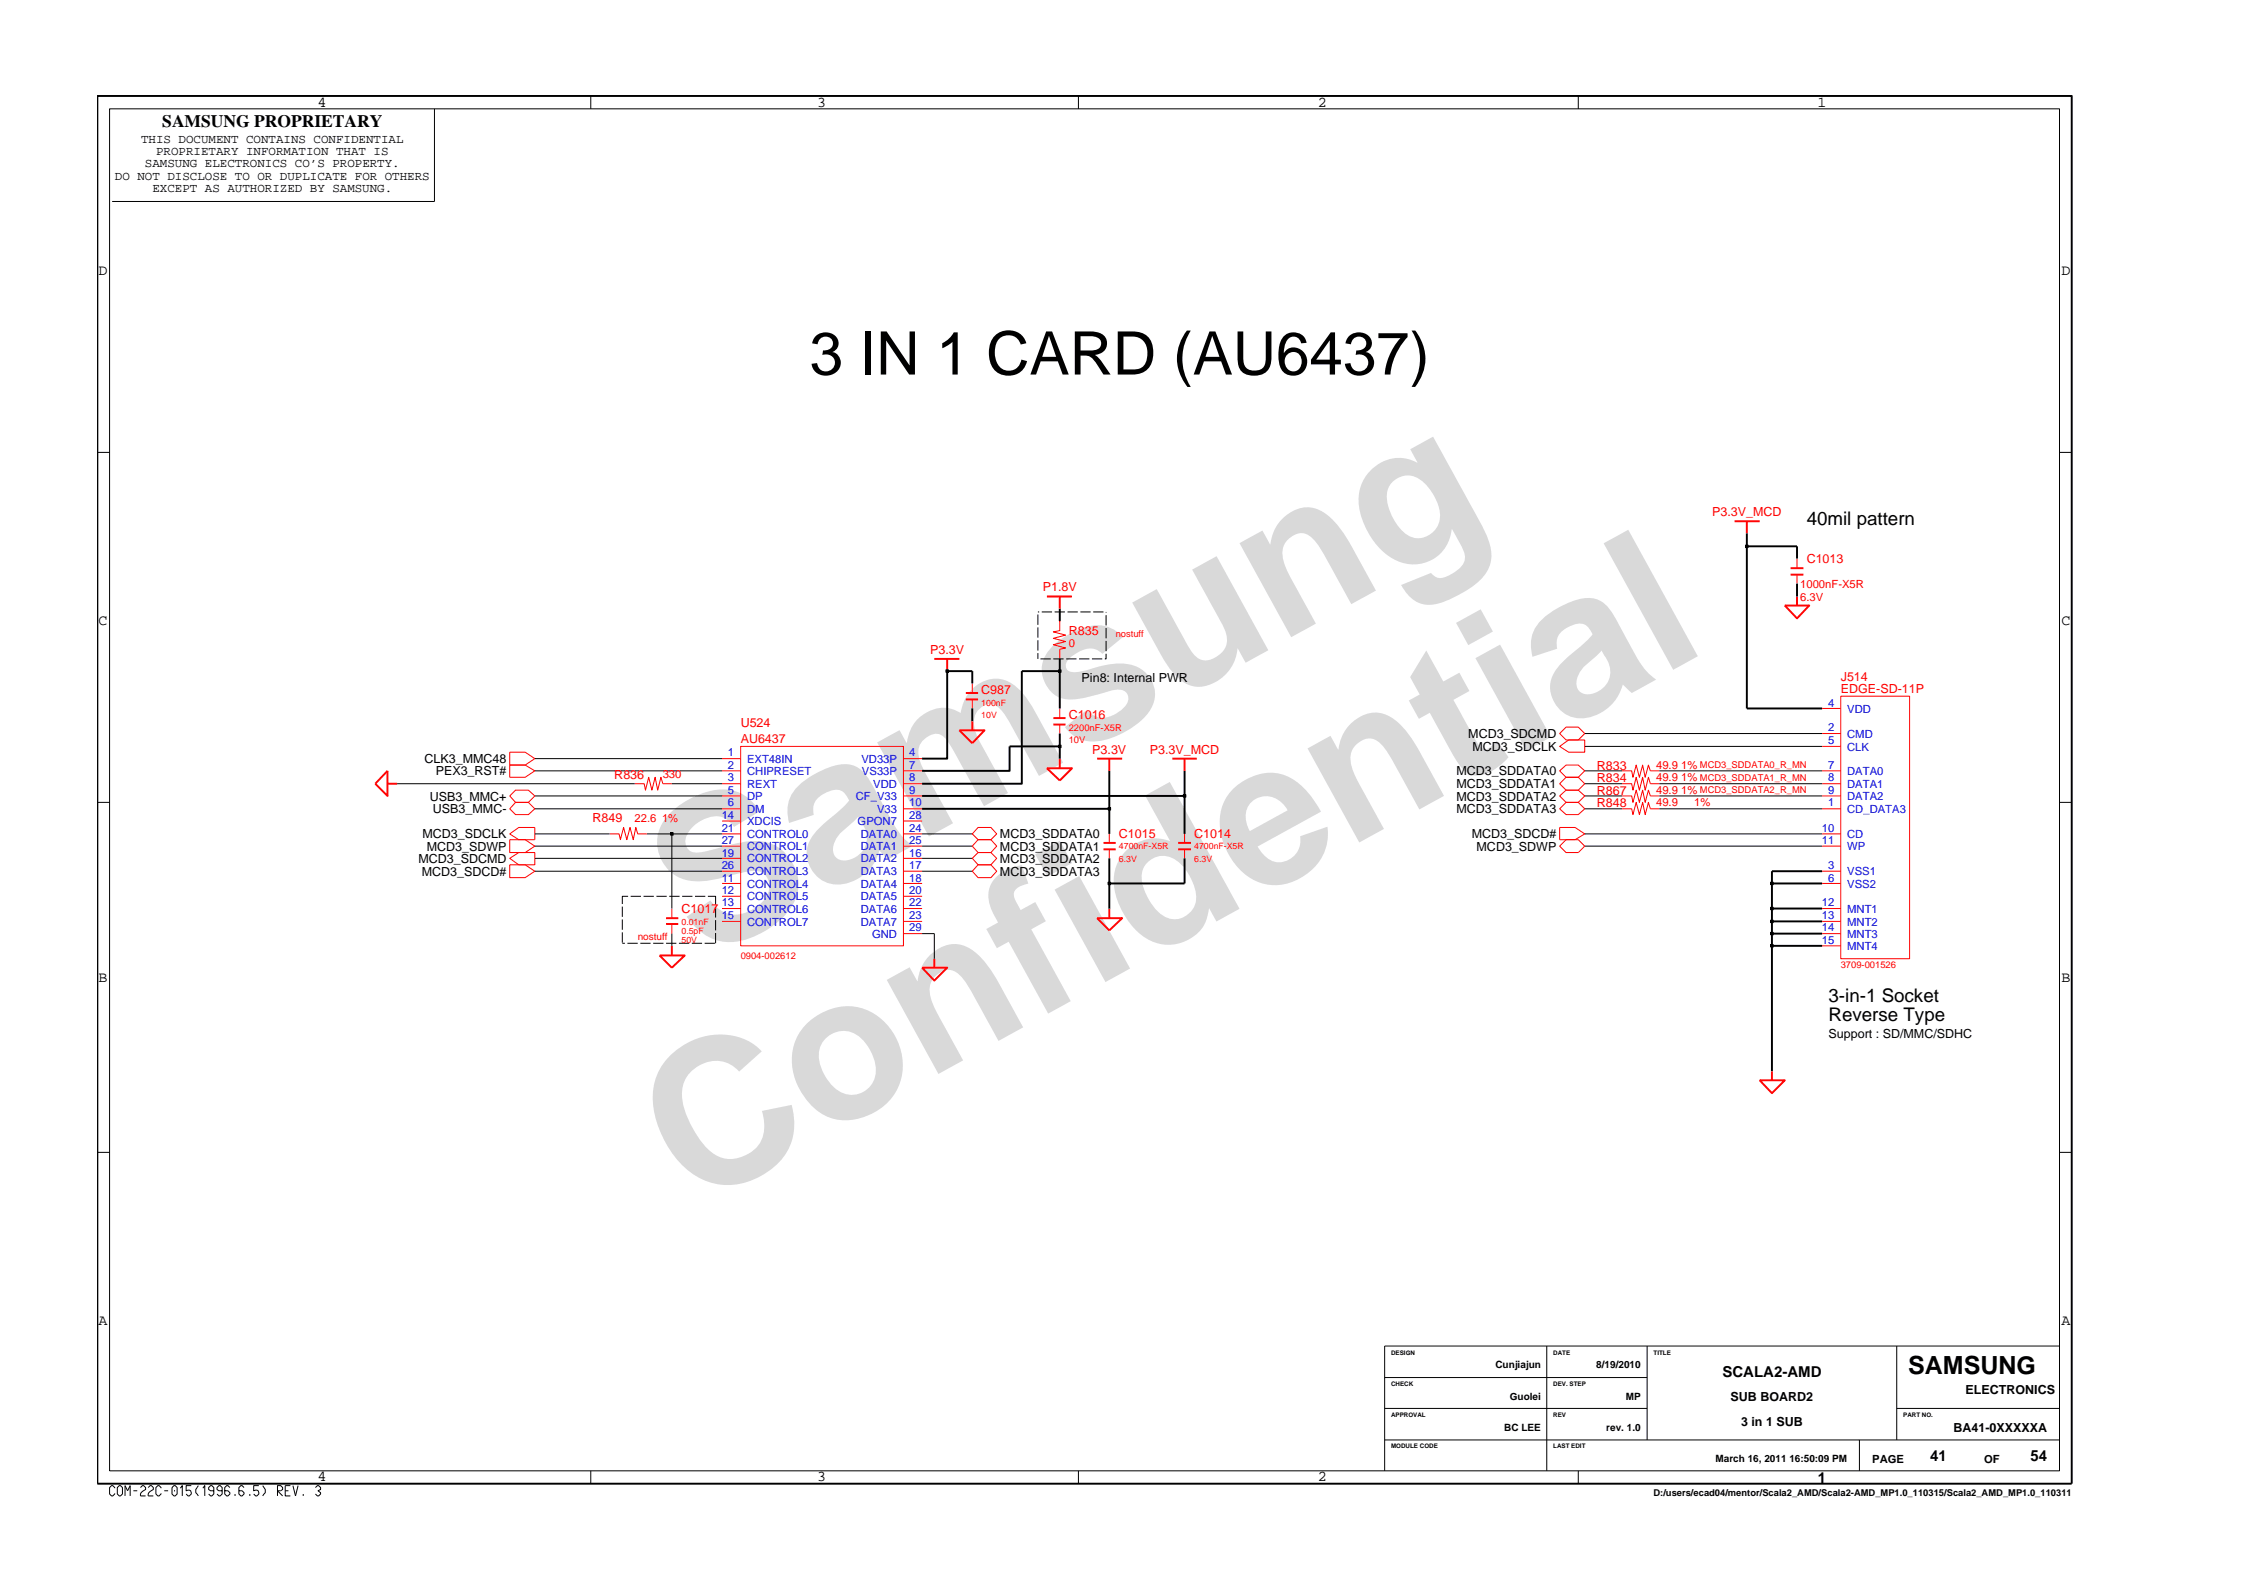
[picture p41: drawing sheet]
<svg xmlns="http://www.w3.org/2000/svg" width="297mm" height="210mm" viewBox="0 0 297 210" stroke-linecap="round" stroke-linejoin="round" font-family="sans-serif">
<defs><g id="words">
<g font-size="26.5" fill="#d9d9d9">
<text x="92.4" y="126.5" transform="rotate(-29 92.4 126.5)">Samsung</text>
<text x="91.1" y="159.2" transform="rotate(-29 91.1 159.2)">Confidential</text>
</g>
<text font-size="7.9" x="106.5" y="49.3">3 IN 1 CARD (AU6437)</text>
<text font-size="3.3" x="251.1" y="180.8">SAMSUNG</text>
<g font-size="2.5">
<text x="237.8" y="69.1">40mil pattern</text>
<text x="240.7" y="131.9">3-in-1 Socket</text>
<text x="240.7" y="134.4">Reverse Type</text>
</g>
<text font-size="2.3" x="21.4" y="16.7">SAMSUNG PROPRIETARY</text>
<g font-size="2">
<text x="41.8" y="14">4</text>
<text x="107.6" y="14">3</text>
<text x="173.4" y="14">2</text>
<text x="239.2" y="14">1</text>
<text x="13" y="36.2">D</text>
<text x="271.3" y="36.2">D</text>
<text x="13" y="82.3">C</text>
<text x="271.3" y="82.3">C</text>
<text x="13" y="129.2">B</text>
<text x="271.3" y="129.2">B</text>
<text x="13" y="174.4">A</text>
<text x="271.3" y="174.4">A</text>
<text x="226.7" y="181.2">SCALA2-AMD</text>
<text x="41.8" y="195">4</text>
<text x="107.6" y="195">3</text>
<text x="173.4" y="195">2</text>
<text x="239.3" y="195.1">1</text>
<text x="254" y="192.2">41</text>
<text x="267.2" y="192.2">54</text>
</g>
<g font-size="1.6">
<text x="15.1" y="23.7">DO NOT DISCLOSE TO OR DUPLICATE FOR OTHERS</text>
<text x="18.6" y="18.8">THIS DOCUMENT CONTAINS CONFIDENTIAL</text>
<text x="19.1" y="22">SAMSUNG ELECTRONICS CO’S PROPERTY.</text>
<text x="20.5" y="20.4">PROPRIETARY INFORMATION THAT IS</text>
<text x="20.1" y="25.3">EXCEPT AS AUTHORIZED BY SAMSUNG.</text>
<text x="142.4" y="89.8">Pin8: Internal PWR</text>
<text x="55.9" y="100.4">CLK3_MMC48</text>
<text x="193.2" y="97.1">MCD3_SDCMD</text>
<text x="193.8" y="98.8">MCD3_SDCLK</text>
<text x="56.6" y="105.3">USB3_MMC+</text>
<text x="57" y="107">USB3_MMC-</text>
<text x="57.3" y="102">PEX3_RST#</text>
<text x="191.7" y="103.7">MCD3_SDDATA1</text>
<text x="191.7" y="102">MCD3_SDDATA0</text>
<text x="191.7" y="105.3">MCD3_SDDATA2</text>
<text x="191.7" y="107">MCD3_SDDATA3</text>
<text x="55.1" y="113.6">MCD3_SDCMD</text>
<text x="55.6" y="110.3">MCD3_SDCLK</text>
<text x="56.2" y="112">MCD3_SDWP</text>
<text x="131.6" y="110.3">MCD3_SDDATA0</text>
<text x="131.6" y="112">MCD3_SDDATA1</text>
<text x="131.6" y="113.6">MCD3_SDDATA2</text>
<text x="193.7" y="110.3">MCD3_SDCD#</text>
<text x="194.3" y="112">MCD3_SDWP</text>
<text x="55.5" y="115.3">MCD3_SDCD#</text>
<text x="131.6" y="115.3">MCD3_SDDATA3</text>
<text x="240.7" y="136.6">Support : SD/MMC/SDHC</text>
<text x="227.8" y="184.3">SUB BOARD2</text>
<text x="258.7" y="183.5">ELECTRONICS</text>
<text x="229.1" y="187.6">3 in 1 SUB</text>
<text x="257.1" y="188.4">BA41-0XXXXXA</text>
</g>
<g font-size="1.6" fill="#f00">
<text x="225.3" y="67.9">P3.3V_MCD</text>
<text x="137.2" y="77.8">P1.8V</text>
<text x="237.8" y="74.1">C1013</text>
<text x="140.7" y="83.6">R835</text>
<text x="122.4" y="86">P3.3V</text>
<text x="242.3" y="89.6">J514</text>
<text x="97.5" y="95.7">U524</text>
<text x="129.1" y="91.4">C987</text>
<text x="140.7" y="94.7">C1016</text>
<text x="242.3" y="91.2">EDGE-SD-11P</text>
<text x="97.5" y="97.8">AU6437</text>
<text x="143.8" y="99.2">P3.3V</text>
<text x="151.3" y="99.2">P3.3V_MCD</text>
<text x="210.2" y="101.3">R833</text>
<text x="80.8" y="102.5">R836</text>
<text x="210.2" y="104.6">R867</text>
<text x="210.2" y="102.9">R834</text>
<text x="210.2" y="106.2">R848</text>
<text x="78" y="108.2">R849</text>
<text x="147.3" y="110.3">C1015</text>
<text x="157.2" y="110.3">C1014</text>
<text x="89.7" y="120.2">C1017</text>
</g>
<g font-size="1.5" fill="#f00">
<text x="236.9" y="77.3">1000nF-X5R</text>
<text x="236.9" y="79">6.3V</text>
<text x="140.7" y="85.1">0</text>
<text x="218" y="101.2">49.9 1%</text>
<text x="87.2" y="102.4">330</text>
<text x="218" y="106.1">49.9</text>
<text x="218" y="104.5">49.9 1%</text>
<text x="218" y="102.8">49.9</text>
<text x="221.3" y="102.8">1%</text>
<text x="223" y="106.1">1%</text>
<text x="83.5" y="108.2">22.6</text>
<text x="87.1" y="108.2">1%</text>
</g>
<g font-size="1.5" fill="#00f">
<text x="240.6" y="93">4</text>
<text x="243.1" y="93.8">VDD</text>
<text x="95.8" y="99.5">1</text>
<text x="95.8" y="101.2">2</text>
<text x="98.3" y="100.4">EXT48IN</text>
<text x="98.3" y="102">CHIPRESET</text>
<text x="113.4" y="100.4">VD33P</text>
<text x="113.4" y="102">VS33P</text>
<text x="119.7" y="99.5">4</text>
<text x="119.7" y="101.2">7</text>
<text x="240.6" y="97.9">5</text>
<text x="240.6" y="96.2">2</text>
<text x="240.6" y="101.2">7</text>
<text x="243.1" y="98.8">CLK</text>
<text x="243.1" y="97.1">CMD</text>
<text x="243.1" y="102">DATA0</text>
<text x="95" y="107.7">14</text>
<text x="95.8" y="106.1">6</text>
<text x="95.8" y="104.5">5</text>
<text x="95.8" y="102.8">3</text>
<text x="98.3" y="107">DM</text>
<text x="98.3" y="105.3">DP</text>
<text x="98.3" y="103.7">REXT</text>
<text x="112.6" y="105.3">CF_V33</text>
<text x="114.9" y="103.7">VDD</text>
<text x="115.4" y="107">V33</text>
<text x="119.7" y="107.7">28</text>
<text x="119.7" y="106.1">10</text>
<text x="119.7" y="102.8">8</text>
<text x="119.7" y="104.5">9</text>
<text x="240.6" y="106.1">1</text>
<text x="240.6" y="102.8">8</text>
<text x="240.6" y="104.5">9</text>
<text x="243.1" y="107">CD_DATA3</text>
<text x="243.1" y="103.7">DATA1</text>
<text x="243.1" y="105.3">DATA2</text>
<text x="95" y="109.4">21</text>
<text x="95" y="111">27</text>
<text x="95" y="112.7">19</text>
<text x="98.3" y="108.6">XDCIS</text>
<text x="98.3" y="110.3">CONTROL0</text>
<text x="98.3" y="111.9">CONTROL1</text>
<text x="98.3" y="113.5">CONTROL2</text>
<text x="112.9" y="108.6">GPON7</text>
<text x="113.3" y="110.3">DATA0</text>
<text x="113.3" y="111.9">DATA1</text>
<text x="113.3" y="113.5">DATA2</text>
<text x="119.7" y="109.4">24</text>
<text x="119.7" y="111">25</text>
<text x="119.7" y="112.7">16</text>
<text x="239.8" y="111">11</text>
<text x="239.8" y="109.4">10</text>
<text x="243.1" y="111.9">WP</text>
<text x="243.1" y="110.3">CD</text>
<text x="95" y="116">11</text>
<text x="95" y="117.6">12</text>
<text x="95" y="119.3">13</text>
<text x="95" y="114.3">26</text>
<text x="98.3" y="118.5">CONTROL5</text>
<text x="98.3" y="115.2">CONTROL3</text>
<text x="98.3" y="116.8">CONTROL4</text>
<text x="113.3" y="115.2">DATA3</text>
<text x="113.3" y="116.8">DATA4</text>
<text x="113.3" y="118.5">DATA5</text>
<text x="119.7" y="114.3">17</text>
<text x="119.7" y="116">18</text>
<text x="119.7" y="117.6">20</text>
<text x="119.7" y="119.3">22</text>
<text x="239.8" y="119.3">12</text>
<text x="240.6" y="114.3">3</text>
<text x="240.6" y="116">6</text>
<text x="243.1" y="115.2">VSS1</text>
<text x="243.1" y="116.8">VSS2</text>
<text x="95" y="121">15</text>
<text x="98.3" y="120.1">CONTROL6</text>
<text x="98.3" y="121.8">CONTROL7</text>
<text x="113.3" y="120.1">DATA6</text>
<text x="113.3" y="121.8">DATA7</text>
<text x="114.8" y="123.4">GND</text>
<text x="119.7" y="121">23</text>
<text x="119.7" y="122.6">29</text>
<text x="239.8" y="121">13</text>
<text x="239.8" y="122.6">14</text>
<text x="239.8" y="124.3">15</text>
<text x="243.1" y="120.1">MNT1</text>
<text x="243.1" y="121.8">MNT2</text>
<text x="243.1" y="123.4">MNT3</text>
<text x="243.1" y="125">MNT4</text>
</g>
<g font-size="1.5">
<text x="246.4" y="192.5">PAGE</text>
<text x="261.1" y="192.5">OF</text>
</g>
<text font-size="1.3" fill="#f00" x="83.9" y="123.8">nostuff</text>
<g font-size="1.3">
<text x="196.8" y="180.1">Cunjiajun</text>
<text x="198.7" y="184.2">Guolei</text>
<text x="210.1" y="180.1">8/19/2010</text>
<text x="214" y="184.2">MP</text>
<text x="198" y="188.3">BC LEE</text>
<text x="211.4" y="188.3">rev. 1.0</text>
<text x="225.8" y="192.4">March 16, 2011 16:50:09 PM</text>
</g>
<g font-size="1.2" fill="#f00">
<text x="146.8" y="83.8">nostuff</text>
<text x="129.1" y="92.9">100nF</text>
<text x="129.1" y="94.5">10V</text>
<text x="140.7" y="96.1">2200nF-X5R</text>
<text x="140.7" y="97.8">10V</text>
<text x="223.7" y="101.1">MCD3_SDDATA0_R_MN</text>
<text x="223.7" y="102.7">MCD3_SDDATA1_R_MN</text>
<text x="223.7" y="104.3">MCD3_SDDATA2_R_MN</text>
<text x="147.3" y="111.8">4700nF-X5R</text>
<text x="147.3" y="113.4">6.3V</text>
<text x="157.2" y="111.8">4700nF-X5R</text>
<text x="157.2" y="113.4">6.3V</text>
<text x="89.7" y="124.1">50V</text>
<text x="89.7" y="122.9">0.5pF</text>
<text x="89.7" y="121.7">0.01nF</text>
<text x="97.5" y="126.2">0904-002612</text>
<text x="242.3" y="127.4">3709-001526</text>
</g>
<text font-size="1.2" x="217.6" y="196.9">D:/users/ecad04/mentor/Scala2_AMD/Scala2-AMD_MP1.0_110315/Scala2_AMD_MP1.0_110311</text>
<g font-size=".8">
<text x="183.1" y="178.3">DESIGN</text>
<text x="204.4" y="178.3">DATE</text>
<text x="217.6" y="178.3">TITLE</text>
<text x="183.1" y="182.3">CHECK</text>
<text x="204.4" y="182.3">DEV. STEP</text>
<text x="183.1" y="186.5">APPROVAL</text>
<text x="183.1" y="190.6">MODULE CODE</text>
<text x="204.4" y="186.5">REV</text>
<text x="204.4" y="190.6">LAST EDIT</text>
<text x="250.5" y="186.5">PART NO.</text>
</g>
</g></defs>
<g fill="none" stroke="#f00" stroke-width=".25">
<path d="M137.8 78.5h3.3M139.5 78.5v1.6M228.3 68.6h3.3M229.9 68.6v1.6M234.9 79.7h3.2l-1.6 1.7zM235.7 74.8h1.6M235.7 75.6h1.6M236.5 78.5v1.2M123 86.7h3.3M124.7 86.7v1.6M126.3 96.1h3.3l-1.6 1.7zM127.1 91.2h1.6"/>
<path d="M127.1 92h1.6M128 94.9v1.2M138.6 94.5h1.6M138.6 95.3h1.6M139.5 99.8v1.3M144.4 99.8h3.3M146 99.8v1.6M154.3 99.8h3.2M155.9 99.8v1.6M51 101.4v3.3l-1.6-1.6zM51 103.1h1.3M137.8 101.1h3.3l-1.6 1.6z"/>
<path d="M145.2 110.9h1.6M145.2 111.8h1.6M146 119.6v1.2M155.1 110.9h1.6M155.1 111.8h1.6M86.8 125.7h3.3l-1.7 1.7zM87.7 120.8h1.6M87.7 121.6h1.6M88.4 124.5v1.2M121.4 127.4h3.3l-1.7 1.6zM123 126.2v1.2M144.4 120.8h3.3l-1.7 1.6z"/>
<path d="M231.6 142.2h3.3l-1.7 1.7zM233.2 141v1.2"/>
</g>
<g fill="none" stroke="#f00" stroke-width=".13">
<path d="M236.5 73.5v1.3M236.5 75.6v1.2M67.1 99h2l1.3 .8-1.3 .9h-2h2l1.3 .7-1.3 .9h-2zM95 99.8h2.5M97.5 98.2v.1M97.5 98.2h21.4v26.3h-21.4zM118.9 99.8h2.5M128 89.9v1.3M128 92v1.2M139.5 81.8v-.1v1.3l-.9 .2 1.6 .4-1.6 .4 1.6 .4-1.6 .5 1.6 .4-.7 .1v1.3M139.5 93.2v1.3M139.5 95.3v1.2"/>
<path d="M205.3 96.5l.8-.8h1.6l.9 .8-.9 .9h-1.6zM205.3 98.2l1.1-.8h2.2v1.6h-2.2zM239.8 93.2h2.5M239.8 96.5h2.5M239.8 98.2h2.5M242.3 91.6h9v34.6h-9zM67.1 109.7l1.2-.8h2.1v1.6h-2.1zM67.1 110.5h2l1.3 .9-1.3 .8h-2zM67.1 113l1.2-.8h2.1v1.6h-2.1zM67.1 113.8h2l1.3 .9-1.3 .8h-2zM67.1 104.7l.7-.7h1.7l.9 .7-.9 .9h-1.7zM67.8 105.6h1.7l.9 .8-.9 .8h-1.7l-.7-.8z"/>
<path d="M80.2 109.7h1.3l.1 .8 .5-1.6 .4 1.6 .4-1.6 .4 1.6 .4-1.6 .2 .8h1.2M83.5 103.1h1.3l.1 .9 .5-1.7 .4 1.7 .4-1.7 .4 1.7 .4-1.7 .2 .8h1.2M88.4 119.6v1.2M95 101.4h2.5M95 103.1h2.5M95 104.7h2.5M95 106.4h2.5M95 116.3h2.5M95 118h2.5M95 119.6h2.5M95 108h2.5M95 113h2.5"/>
<path d="M95 114.7h2.5M95 109.7h2.5M95 111.4h2.5M118.9 101.4h2.5M118.9 103.1h2.5M118.9 104.7h2.5M118.9 106.4h2.5M118.9 116.3h2.5M118.9 118h2.5M118.9 119.6h2.5M118.9 108h2.5M118.9 113h2.5"/>
<path d="M118.9 114.7h2.5M118.9 109.7h2.5M118.9 111.4h2.5M128.7 108.9h1.7l.8 .8-.8 .8h-1.7l-.7-.8zM128.7 112.2h1.7l.8 .8-.8 .8h-1.7l-.7-.8zM128.7 110.5h1.7l.8 .9-.8 .8h-1.7l-.7-.8zM128.7 113.8h1.7l.8 .9-.8 .8h-1.7l-.7-.8zM146 109.7v1.2M146 111.8v1.2M155.9 109.7v1.2M155.9 111.8v1.2M205.3 103.1l.8-.8h1.6l.9 .8-.9 .9h-1.6z"/>
<path d="M205.3 101.4l.8-.7h1.6l.9 .7-.9 .9h-1.6zM205.3 104.7l.8-.7h1.6l.9 .7-.9 .9h-1.6zM205.3 106.4l.8-.8h1.6l.9 .8-.9 .8h-1.6zM205.3 108.9h2l1.3 .8-1.3 .8h-2zM205.3 111.4l.8-.9h1.6l.9 .9-.9 .8h-1.6zM213.5 103.1h1.2l.2 .9 .4-1.7 .5 1.7 .4-1.7 .3 1.7 .4-1.7 .3 .8h1.2M213.5 101.4h1.2l.2 .9 .4-1.6 .5 1.6 .4-1.6 .3 1.6 .4-1.6 .3 .7h1.2M213.5 104.7h1.2l.2 .9 .4-1.6 .5 1.6 .4-1.6 .3 1.6 .4-1.6 .3 .7h1.2M213.5 106.4h1.2l.2 .8 .4-1.6 .5 1.6 .4-1.6 .3 1.6 .4-1.6 .3 .8h1.2M239.8 101.4h2.5M239.8 103.1h2.5M239.8 104.7h2.5"/>
<path d="M239.8 106.4h2.5M239.8 116.3h2.5M239.8 119.6h2.5M239.8 114.7h2.5M239.8 109.7h2.5M239.8 111.4h2.5M88.4 121.6v1.3M95 121.3h2.5M118.9 121.3h2.5M118.9 122.9h2.5M239.8 121.3h2.5M239.8 122.9h2.5"/>
<path d="M239.8 124.5h2.5"/>
</g>
<g fill="none" stroke="#000" stroke-width=".25">
<path d="M12.8 12.6h259.9v182.7h-259.9zM229.9 70.2v23h9.9M229.9 71.9h6.6v1.6M236.5 76.8v1.7M128 89.9v-1.6h-3.3v11.5h-3.3M128 93.2v1.7M139.5 88.3h-5v14.8h-13.1M139.5 98.2h-6.6v3.2h-11.5M139.5 80.1v1.6M139.5 86.7v6.5M139.5 96.5v3.3M121.4 106.4h24.6"/>
<path d="M121.4 104.7h34.5M146 101.4v8.3M146 113v6.6M155.9 113v3.3h-9.9M155.9 101.4v8.3M233.2 119.6h6.6M233.2 116.3h6.6M239.8 114.7h-6.6v26.3M233.2 124.5h6.6M233.2 122.9h6.6M233.2 121.3h6.6"/>
</g>
<g fill="none" stroke="#000" stroke-width=".13">
<path d="M14.4 14.3h256.6v179.3h-256.6zM57.2 14.3v12.2h-42.4M77.8 12.6v1.7M141.9 12.6v1.7M207.7 12.6v1.7M12.8 59.5h1.6M271 59.5h1.7M229.7 71.7h.4v.4h-.4zM70.4 99.8h24.6M124.5 88.2h.3v.3h-.3zM136.6 80.5h.2M136.6 80.9v1.3"/>
<path d="M136.6 82.6v1.3M136.6 84.3v1.3M136.6 86v.7M136.9 86.7h1.4M137.1 80.5h1.4M138.6 86.7h1.4M138.8 80.5h1.4M139.3 98.1h.3v.3h-.3zM139.3 88.2h.3v.3h-.3zM140.3 86.7h1.4M140.5 80.5h1.3M142 86.7h1.4"/>
<path d="M142.2 80.5h1.3M143.7 86.7h1.4M143.9 80.5h1.3M145.6 86v.7h-.2M145.6 80.5v.1M145.6 81v1.3M145.6 82.6v1.4M145.6 84.3v1.4M208.6 98.2h31.2M208.6 96.5h31.2M12.8 105.6h1.6M52.3 103.1h31.2"/>
<path d="M70.4 114.7h24.6M70.4 113h24.6M70.4 111.4h24.6M70.4 109.7h9.8M70.4 106.4h24.6M70.4 104.7h24.6M70.4 101.4h24.6M81.9 119.3v1.4M82.7 118h-.8v1M83 118h1.4M84.7 118h1.3M85.1 109.7h9.9"/>
<path d="M86.4 118h1.3M88.1 118h1.3M88.3 109.6h.3v.3h-.3zM88.4 109.7v9.9M88.4 103.1h6.6M89.8 118h1.3M91.5 118h1.3M93.2 118h1v1.1M94.2 119.4v1.3M121.4 114.7h6.6M121.4 113h6.6M121.4 111.4h6.6"/>
<path d="M121.4 109.7h6.6M145.8 116.1h.4v.3h-.4zM145.8 106.3h.4v.3h-.4zM155.7 104.6h.4v.3h-.4zM208.6 111.4h31.2M208.6 109.7h31.2M208.6 106.4h4.9M208.6 104.7h4.9M208.6 103.1h4.9M208.6 101.4h4.9M218.4 106.4h21.4M218.4 104.7h21.4"/>
<path d="M218.4 103.1h21.4M218.4 101.4h21.4M233 119.4h.4v.3h-.4zM233 116.1h.4v.3h-.4zM271 105.6h1.7M81.9 124.1h.3M81.9 121v1.4M81.9 122.7v1.4M82.6 124.1h1.3M84.3 124.1h1.3M86 124.1h1.3M87.7 124.1h1.3"/>
<path d="M88.4 122.9v1.6M89.4 124.1h1.3M91 124.1h1.4M92.7 124.1h1.4M94.2 121.1v1.3M94.2 122.8v1.3M121.4 122.9h1.6v3.3M233 124.3h.4v.3h-.4zM233 122.7h.4v.3h-.4zM233 121.1h.4v.3h-.4zM12.8 151.7h1.6M271 151.7h1.7"/>
<path d="M203.6 177.1v16.5M216.8 177.1v12.4M249.6 177.1v12.4M271 177.1h-88.8v16.5M15.1 195.8l-.3-.3h-.1l-.3 .3v.8l.3 .3h.1l.3-.4M15.7 195.5h.2l.2 .3v.8l-.2 .3h-.2l-.3-.3v-.8zM16.5 196.9v-1.4l.3 .7 .3-.7v1.4M17.6 196.2h.5M18.5 195.8l.2-.3h.2l.3 .3v.2l-.5 .3-.2 .3v.3h.7M19.5 195.8l.3-.3h.1l.3 .3v.2l-.4 .3-.3 .3v.3h.7M21.2 195.8l-.3-.3h-.1l-.3 .3v.8l.3 .3h.1l.3-.4M21.6 196.2h.5"/>
<path d="M22.9 195.5h.2l.2 .3v.8l-.2 .3h-.2l-.3-.3v-.8zM23 196.1v.2M23.7 195.8l.3-.3v1.4M25.2 195.5h-.7v.7l.4-.1 .2 .1 .1 .2v.2l-.3 .3h-.1l-.3-.3M26.1 195.5l-.3 .5v.4l.3 .5M26.7 195.8l.3-.3v1.4M28.1 196.2h-.4l-.2-.2v-.2l.2-.3h.2l.2 .3v.8l-.2 .3h-.2l-.2-.3M29.2 196.2h-.4l-.2-.2v-.2l.2-.3h.2l.2 .3v.8l-.2 .3h-.2l-.2-.3M30.3 195.8l-.3-.3h-.2l-.2 .3v.8l.2 .3h.2l.3-.3v-.2l-.3-.2h-.4M30.9 196.6v.3M32.1 195.8l-.2-.3h-.2l-.3 .3v.8l.3 .3h.2l.2-.3v-.2l-.2-.2h-.5M32.9 196.6v.3"/>
<path d="M34.1 195.5h-.7v.7l.4-.1 .2 .1 .1 .2v.2l-.3 .3h-.2l-.2-.3M34.6 195.5l.3 .5v.4l-.3 .5M36.5 196.9v-1.4h.4l.3 .3v.2l-.3 .2h-.4l.7 .7M37.5 196.2h.5M38.2 195.5h-.7v1.4h.7M38.6 195.5l.3 1.4 .3-1.4M39.9 196.6v.3M41.5 195.8l.3-.3h.1l.3 .3v.2l-.3 .2 .3 .2v.2l-.3 .3h-.1l-.3-.3M77.8 193.6v1.7M141.9 193.6v1.7M182.2 189.5h88.8M182.2 185.3h34.6"/>
<path d="M182.2 181.3h34.6M207.7 193.6v1.7M244.7 189.5v4.1M249.6 185.3h21.4"/>
</g>
<g fill="#000">
<path d="M229.7 71.7h.4v.4h-.4z" fill-rule="evenodd"/>
<path d="M124.5 88.2h.3v.3h-.3z" fill-rule="evenodd"/>
<path d="M139.3 98.1h.3v.3h-.3z" fill-rule="evenodd"/>
<path d="M139.3 88.2h.3v.3h-.3z" fill-rule="evenodd"/>
<path d="M88.3 109.6h.3v.3h-.3z" fill-rule="evenodd"/>
<path d="M145.8 116.1h.4v.3h-.4z" fill-rule="evenodd"/>
<path d="M145.8 106.3h.4v.3h-.4z" fill-rule="evenodd"/>
<path d="M155.7 104.6h.4v.3h-.4z" fill-rule="evenodd"/>
<path d="M233 119.4h.4v.3h-.4z" fill-rule="evenodd"/>
<path d="M233 116.1h.4v.3h-.4z" fill-rule="evenodd"/>
<path d="M233 124.3h.4v.3h-.4z" fill-rule="evenodd"/>
<path d="M233 122.7h.4v.3h-.4z" fill-rule="evenodd"/>
<path d="M233 121.1h.4v.3h-.4z" fill-rule="evenodd"/>
</g>
<use href="#words"/>
</svg>
